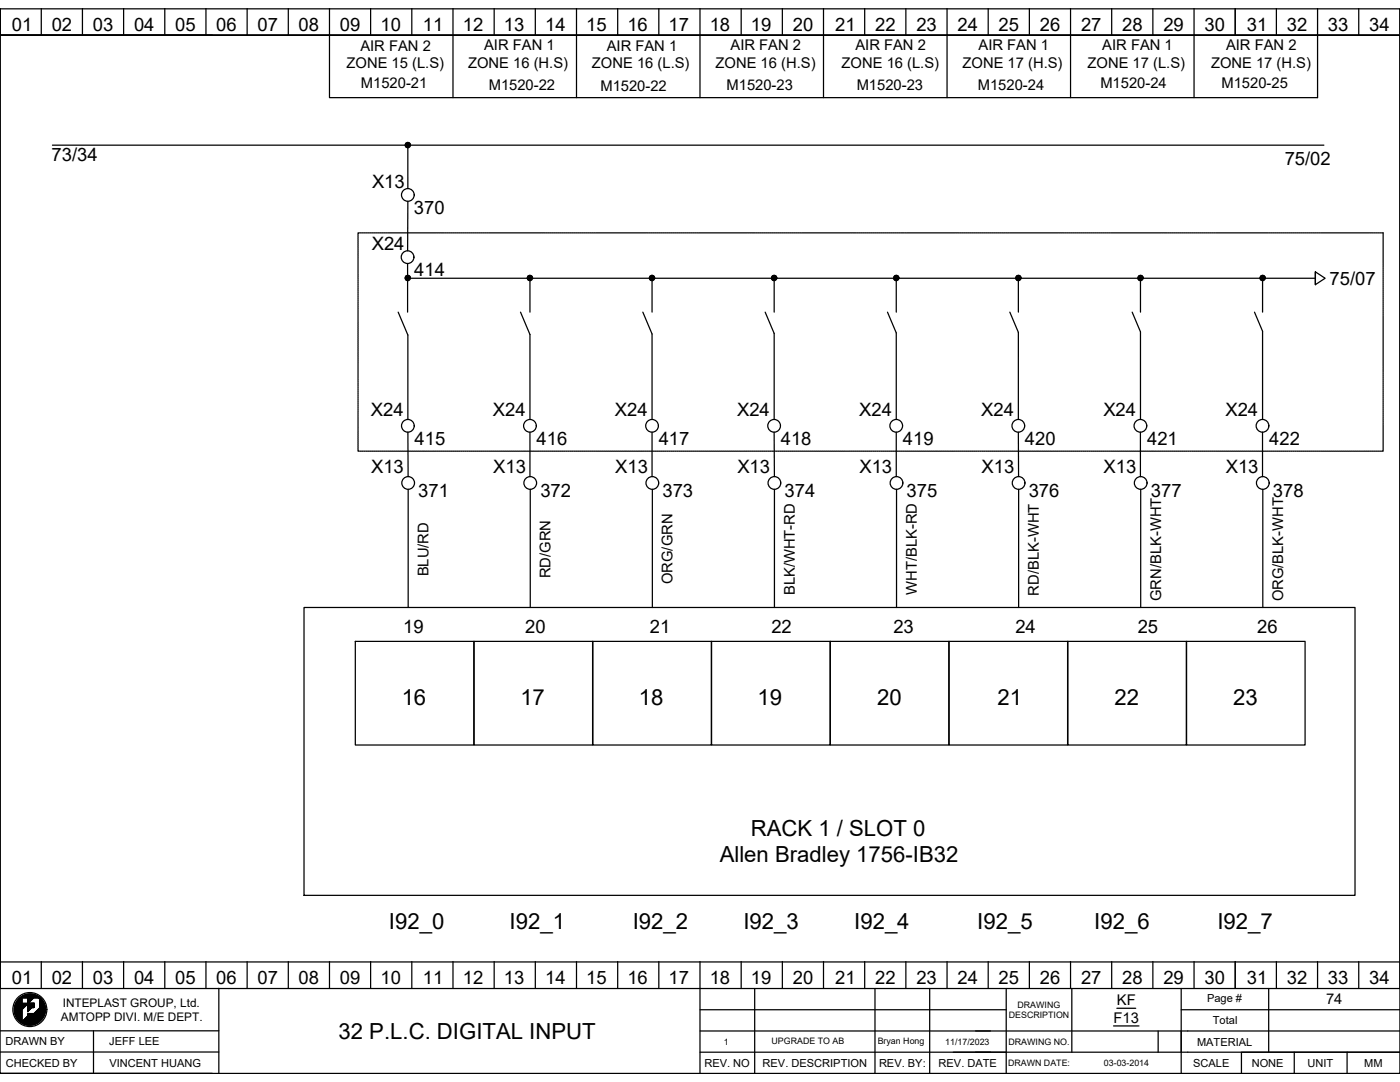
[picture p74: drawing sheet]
<svg xmlns="http://www.w3.org/2000/svg" width="279mm" height="216mm" viewBox="0 0 279 216" stroke-linecap="round" stroke-linejoin="round" font-family="sans-serif">
<defs><g id="words">
<g font-size="4.4">
<text x="80.2" y="140.7">16</text>
<text x="103.8" y="140.7">17</text>
<text x="127.5" y="140.7">18</text>
<text x="151.2" y="140.7">19</text>
<text x="175.1" y="140.7">20</text>
<text x="199" y="140.7">21</text>
<text x="222.4" y="140.7">22</text>
<text x="246.1" y="140.7">23</text>
<text x="149.8" y="166.8">RACK 1 / SLOT 0</text>
<text x="143.6" y="172.1">Allen Bradley 1756-IB32</text>
<text x="77.6" y="185.4">I92_0</text>
<text x="101.7" y="185.4">I92_1</text>
<text x="126.3" y="185.4">I92_2</text>
<text x="148.4" y="185.4">I92_3</text>
<text x="170.5" y="185.4">I92_4</text>
<text x="195" y="185.4">I92_5</text>
<text x="218.4" y="185.4">I92_6</text>
<text x="242.9" y="185.4">I92_7</text>
<text x="67.6" y="207.3">32 P.L.C. DIGITAL INPUT</text>
</g>
<g font-size="3.7">
<text x="2.3" y="6.2">01</text>
<text x="10.3" y="6.2">02</text>
<text x="18.5" y="6.2">03</text>
<text x="26.7" y="6.2">04</text>
<text x="34.9" y="6.2">05</text>
<text x="43.2" y="6.2">06</text>
<text x="51.4" y="6.2">07</text>
<text x="59.6" y="6.2">08</text>
<text x="67.8" y="6.2">09</text>
<text x="75.9" y="6.2">10</text>
<text x="84.4" y="6.2">11</text>
<text x="92.4" y="6.2">12</text>
<text x="100.6" y="6.2">13</text>
<text x="108.8" y="6.2">14</text>
<text x="117" y="6.2">15</text>
<text x="125.2" y="6.2">16</text>
<text x="133.4" y="6.2">17</text>
<text x="141.6" y="6.2">18</text>
<text x="149.9" y="6.2">19</text>
<text x="158.2" y="6.2">20</text>
<text x="166.7" y="6.2">21</text>
<text x="174.7" y="6.2">22</text>
<text x="182.9" y="6.2">23</text>
<text x="191.1" y="6.2">24</text>
<text x="199.3" y="6.2">25</text>
<text x="207.5" y="6.2">26</text>
<text x="215.7" y="6.2">27</text>
<text x="224" y="6.2">28</text>
<text x="232.2" y="6.2">29</text>
<text x="240.4" y="6.2">30</text>
<text x="248.8" y="6.2">31</text>
<text x="256.8" y="6.2">32</text>
<text x="265" y="6.2">33</text>
<text x="273.2" y="6.2">34</text>
<text x="10.3" y="32.2">73/34</text>
<text x="256.4" y="32.8">75/02</text>
<text x="74.2" y="37.5">X13</text>
<text x="82.6" y="42.7">370</text>
<text x="74.2" y="49.9">X24</text>
<text x="82.7" y="55.1">414</text>
<text x="265.3" y="56.9">75/07</text>
<text x="74" y="83.1">X24</text>
<text x="98.4" y="83.1">X24</text>
<text x="122.7" y="83.1">X24</text>
<text x="147.1" y="83.1">X24</text>
<text x="171.5" y="83.1">X24</text>
<text x="195.8" y="83.1">X24</text>
<text x="220.2" y="83.1">X24</text>
<text x="244.6" y="83.1">X24</text>
<text x="82.7" y="88.8">415</text>
<text x="107.1" y="88.8">416</text>
<text x="131.5" y="88.8">417</text>
<text x="155.8" y="88.8">418</text>
<text x="180.2" y="88.8">419</text>
<text x="204.6" y="88.8">420</text>
<text x="228.9" y="88.8">421</text>
<text x="253.3" y="88.8">422</text>
<text x="74.1" y="94.5">X13</text>
<text x="98.4" y="94.5">X13</text>
<text x="122.8" y="94.5">X13</text>
<text x="147.2" y="94.5">X13</text>
<text x="171.5" y="94.5">X13</text>
<text x="195.9" y="94.5">X13</text>
<text x="220.3" y="94.5">X13</text>
<text x="244.6" y="94.5">X13</text>
<text x="83.5" y="99.1">371</text>
<text x="107.8" y="99.1">372</text>
<text x="132.2" y="99.1">373</text>
<text x="156.6" y="99.1">374</text>
<text x="180.9" y="99.1">375</text>
<text x="205.3" y="99.1">376</text>
<text x="229.7" y="99.1">377</text>
<text x="254" y="99.1">378</text>
<text x="80.5" y="126.3">19</text>
<text x="104.8" y="126.3">20</text>
<text x="129.7" y="126.3">21</text>
<text x="154" y="126.3">22</text>
<text x="178.3" y="126.3">23</text>
<text x="202.6" y="126.3">24</text>
<text x="227" y="126.3">25</text>
<text x="250.9" y="126.4">26</text>
<text x="2.3" y="196.4">01</text>
<text x="10.3" y="196.4">02</text>
<text x="18.5" y="196.4">03</text>
<text x="26.7" y="196.4">04</text>
<text x="34.9" y="196.4">05</text>
<text x="43.2" y="196.4">06</text>
<text x="51.4" y="196.4">07</text>
<text x="59.6" y="196.4">08</text>
<text x="67.8" y="196.4">09</text>
<text x="75.9" y="196.4">10</text>
<text x="84.4" y="196.4">11</text>
<text x="92.4" y="196.4">12</text>
<text x="100.6" y="196.4">13</text>
<text x="108.8" y="196.4">14</text>
<text x="117" y="196.4">15</text>
<text x="125.2" y="196.4">16</text>
<text x="133.4" y="196.4">17</text>
<text x="141.6" y="196.4">18</text>
<text x="149.9" y="196.4">19</text>
<text x="158.2" y="196.4">20</text>
<text x="166.7" y="196.4">21</text>
<text x="174.7" y="196.4">22</text>
<text x="182.9" y="196.4">23</text>
<text x="191.1" y="196.4">24</text>
<text x="199.3" y="196.4">25</text>
<text x="207.5" y="196.4">26</text>
<text x="215.7" y="196.4">27</text>
<text x="224" y="196.4">28</text>
<text x="232.2" y="196.4">29</text>
<text x="240.4" y="196.4">30</text>
<text x="248.8" y="196.4">31</text>
<text x="256.8" y="196.4">32</text>
<text x="265" y="196.4">33</text>
<text x="273.2" y="196.4">34</text>
</g>
<g font-size="2.9">
<text x="71.9" y="10.1">AIR FAN 2</text>
<text x="96.6" y="10">AIR FAN 1</text>
<text x="121.1" y="10.1">AIR FAN 1</text>
<text x="145.8" y="10.1">AIR FAN 2</text>
<text x="170.7" y="9.9">AIR FAN 2</text>
<text x="195.3" y="10">AIR FAN 1</text>
<text x="220" y="10">AIR FAN 1</text>
<text x="244.7" y="10">AIR FAN 2</text>
<text x="69.2" y="13.6">ZONE 15 (L.S)</text>
<text x="72" y="17.6">M1520-21</text>
<text x="93.4" y="13.6">ZONE 16 (H.S)</text>
<text x="118.1" y="13.6">ZONE 16 (L.S)</text>
<text x="142.8" y="13.6">ZONE 16 (H.S)</text>
<text x="168" y="13.5">ZONE 16 (L.S)</text>
<text x="171" y="18">M1520-23</text>
<text x="192.1" y="13.5">ZONE 17 (H.S)</text>
<text x="217" y="13.5">ZONE 17 (L.S)</text>
<text x="219.6" y="17.5">M1520-24</text>
<text x="241.7" y="13.5">ZONE 17 (H.S)</text>
<text x="243.8" y="17.6">M1520-25</text>
<text x="97.5" y="18">M1520-22</text>
<text x="119.8" y="18.1">M1520-22</text>
<text x="145" y="18">M1520-23</text>
<text x="195.1" y="18">M1520-24</text>
<text x="85.5" y="115" transform="rotate(-90 85.5 115)">BLU/RD</text>
<text x="109.9" y="115.4" transform="rotate(-90 109.9 115.4)">RD/GRN</text>
<text x="134.2" y="116.6" transform="rotate(-90 134.2 116.6)">ORG/GRN</text>
<text x="158.6" y="118.8" transform="rotate(-90 158.6 118.8)">BLK/WHT-RD</text>
<text x="183" y="118.7" transform="rotate(-90 183 118.7)">WHT/BLK-RD</text>
<text x="207.3" y="118.8" transform="rotate(-90 207.3 118.8)">RD/BLK-WHT</text>
<text x="231.7" y="119.9" transform="rotate(-90 231.7 119.9)">GRN/BLK-WHT</text>
<text x="256.1" y="120" transform="rotate(-90 256.1 120)">ORG/BLK-WHT</text>
<text x="222.9" y="200.6">KF</text>
<text x="264.7" y="200.4">74</text>
<text x="222.2" y="204.1">F13</text>
</g>
<g font-size="2.4">
<text x="12.2" y="203.7">AMTOPP DIVI. M/E DEPT.</text>
<text x="12.5" y="200.9">INTEPLAST GROUP, Ltd.</text>
</g>
<g font-size="2.2">
<text x="240.9" y="199.9">Page #</text>
<text x="1.1" y="208.6">DRAWN BY</text>
<text x="21.8" y="208.6">JEFF LEE</text>
<text x="238.9" y="208.6">MATERIAL</text>
<text x="242.1" y="204.4">Total</text>
<text x="1.1" y="212.8">CHECKED BY</text>
<text x="21.8" y="212.8">VINCENT HUANG</text>
<text x="140.6" y="212.9">REV. NO</text>
<text x="152.2" y="212.9">REV. DESCRIPTION</text>
<text x="175.4" y="212.9">REV. BY:</text>
<text x="187.3" y="212.9">REV. DATE</text>
<text x="238.1" y="212.9">SCALE</text>
<text x="249.8" y="212.9">NONE</text>
<text x="260.9" y="212.8">UNIT</text>
<text x="272.3" y="212.9">MM</text>
</g>
<g font-size="1.8">
<text x="201.3" y="203.2">DESCRIPTION</text>
<text x="203.1" y="201.1">DRAWING</text>
<text x="144.4" y="208.4">1</text>
<text x="154" y="208.4">UPGRADE TO AB</text>
<text x="175.2" y="208.3">Bryan Hong</text>
<text x="188.6" y="208.4">11/17/2023</text>
<text x="201.3" y="208.5">DRAWING NO.</text>
<text x="201.2" y="212.7">DRAWN DATE:</text>
<text x="220.3" y="212.7">03-03-2014</text>
</g>
</g></defs>
<g fill="none" stroke="#000" stroke-width=".25">
<path d="M0 1.8h279.4v212.4h-279.4zM0 7v-5.2v190.1v-4.2M8.2 1.7v5.3M16.5 1.7v5.3M24.7 1.7v5.3M32.9 1.7v5.3M41.1 1.7v5.3M42.4 7h-42.4h279.4M49.3 1.7v5.3M57.5 1.7v5.3M65.8 1.7v17.8h197.1v-17.8M74 1.7v5.3"/>
<path d="M82.2 1.7v5.3M90.4 1.7v17.8M98.6 1.7v5.3M106.8 1.7v5.3M115.1 1.7v17.8M123.3 1.7v5.3M131.5 1.7v5.3M139.7 1.7v17.8M147.9 1.7v5.3M156.1 1.7v5.3M164.3 1.7v17.8M172.6 1.7v5.3"/>
<path d="M180.8 1.7v5.3M189 1.7v17.8M197.2 1.7v5.3M205.4 1.7v5.3M213.7 1.7v17.8M221.9 1.7v5.3M230.1 1.7v5.3M238.3 1.7v17.8M246.5 1.7v5.3M254.7 1.7v5.3M271.2 1.7v5.3M279.4 1.8v195.4h-279.4v-5.3h279.4"/>
<path d="M10.5 29h253.7M81.1 28.5l-.1 .1M81.4 28.4l-.5 .5M81.4 29v8.6M81.5 28.4l-.6 .7M81.7 28.5l-.8 .7M81.8 28.6l-.8 .7M81.8 28.7l-.7 .7M81.9 28.8l-.6 .7M81.9 29l-.5 .5M71.5 46.8v.2M71.5 47.2v.2"/>
<path d="M71.5 47.6v.2M71.5 48v.2M71.5 48.3v.3M71.5 48.7v.3M71.5 49.1v.3M71.5 49.5v.3M71.5 49.9v.3M71.5 50.3v.3M71.5 50.7v.3M71.5 51.1v.3M71.5 51.5v.3M71.5 51.9v.3"/>
<path d="M71.5 52.3v.3M71.5 52.7v.3M71.5 53.1v.3M71.5 53.5v.2M71.5 53.9v.2M71.5 54.3v.2M71.5 54.7v.2M71.5 55.1v.2M71.5 55.5v.2M71.5 55.9v.2M71.5 56.3v.2M71.5 56.6v.3"/>
<path d="M71.5 57v.3M71.5 57.4v.3M71.5 57.8v.3M71.5 58.2v.3M71.5 58.6v.3M71.5 59v.3M71.5 59.4v.3M71.5 59.8v.3M71.7 46.5h-.2v.1M71.8 46.5h.3M72.2 46.5h.3M72.6 46.5h.3"/>
<path d="M73 46.5h.3M73.4 46.5h.3M73.8 46.5h.3M74.2 46.5h.3M74.6 46.5h.3M75 46.5h.2M75.4 46.5h.2M75.8 46.5h.2M76.2 46.5h.2M76.6 46.5h.2M77 46.5h.2M77.4 46.5h.2"/>
<path d="M77.7 46.5h.3M78.1 46.5h.3M78.5 46.5h.3M78.9 46.5h.3M79.3 46.5h.3M79.7 46.5h.3M80.1 46.5h.3M80.5 46.5h.3M80.9 46.5h.3M81.1 55l-.1 .2M81.3 46.5h.3M81.3 52.6v9.7"/>
<path d="M81.4 54.9l-.5 .6M81.4 55.5h181.1M81.4 40.2l-.1 9.8M81.5 55l-.6 .6M81.7 55l-.8 .7M81.7 46.5h.3M81.8 55.1l-.8 .7M81.8 55.2l-.7 .7M81.9 55.3l-.6 .7M81.9 55.5l-.5 .5M82.1 46.5h.3M82.5 46.5h.3"/>
<path d="M82.9 46.5h.2M83.3 46.5h.2M83.7 46.5h.2M84.1 46.5h.2M84.5 46.5h.2M84.9 46.5h.2M85.3 46.5h.2M85.7 46.5h.2M86 46.5h.3M86.4 46.5h.3M86.8 46.5h.3M87.2 46.5h.3"/>
<path d="M87.6 46.5h.3M88 46.5h.3M88.4 46.5h.3M88.8 46.5h.3M89.2 46.5h.3M89.6 46.5h.3M90 46.5h.3M90.4 46.5h.3M90.8 46.5h.3M91.2 46.5h.3M91.6 46.5h.2M92 46.5h.2"/>
<path d="M92.4 46.5h.2M92.8 46.5h.2M93.2 46.5h.2M93.6 46.5h.2M94 46.5h.2M94.4 46.5h.2M94.7 46.5h.3M95.1 46.5h.3M95.5 46.5h.3M95.9 46.5h.3M96.3 46.5h.3M96.7 46.5h.3"/>
<path d="M97.1 46.5h.3M97.5 46.5h.3M97.9 46.5h.3M98.3 46.5h.3M98.7 46.5h.3M99.1 46.5h.3M99.5 46.5h.3M99.9 46.5h.3M100.3 46.5h.2M100.7 46.5h.2M101.1 46.5h.2M101.5 46.5h.2"/>
<path d="M101.9 46.5h.2M102.3 46.5h.2M102.7 46.5h.2M103 46.5h.3M103.4 46.5h.3M103.8 46.5h.3M104.2 46.5h.3M104.6 46.5h.3M105 46.5h.3M105.4 46.5h.3M105.4 55l-.1 .2M105.7 54.9l-.5 .6"/>
<path d="M105.8 55.5v6.8M105.8 46.5h.3M105.9 55l-.7 .6M106 55l-.7 .7M106.1 55.1l-.7 .7M106.2 46.5h.3M106.2 55.2l-.7 .7M106.3 55.3l-.7 .7M106.3 55.5l-.5 .5M106.6 46.5h.3M107 46.5h.3M107.4 46.5h.3"/>
<path d="M107.8 46.5h.3M108.2 46.5h.3M108.6 46.5h.2M109 46.5h.2M109.4 46.5h.2M109.8 46.5h.2M110.2 46.5h.2M110.6 46.5h.2M111 46.5h.2M111.3 46.5h.3M111.7 46.5h.3M112.1 46.5h.3"/>
<path d="M112.5 46.5h.3M112.9 46.5h.3M113.3 46.5h.3M113.7 46.5h.3M114.1 46.5h.3M114.5 46.5h.3M114.9 46.5h.3M115.3 46.5h.3M115.7 46.5h.3M116.1 46.5h.3M116.5 46.5h.3M116.9 46.5h.2"/>
<path d="M117.3 46.5h.2M117.7 46.5h.2M118.1 46.5h.2M118.5 46.5h.2M118.9 46.5h.2M119.3 46.5h.2M119.6 46.5h.3M120 46.5h.3M120.4 46.5h.3M120.8 46.5h.3M121.2 46.5h.3M121.6 46.5h.3"/>
<path d="M122 46.5h.3M122.4 46.5h.3M122.8 46.5h.3M123.2 46.5h.3M123.6 46.5h.3M124 46.5h.3M124.4 46.5h.3M124.8 46.5h.3M125.2 46.5h.2M125.6 46.5h.2M126 46.5h.2M126.4 46.5h.2"/>
<path d="M126.8 46.5h.2M127.2 46.5h.2M127.6 46.5h.2M128 46.5h.2M128.3 46.5h.3M128.7 46.5h.3M129.1 46.5h.3M129.5 46.5h.3M129.8 55l-.1 .2M129.9 46.5h.3M130.1 54.9l-.5 .6M130.1 55.5v6.8"/>
<path d="M130.3 55l-.7 .6M130.3 46.5h.3M130.4 55l-.7 .7M130.5 55.1l-.7 .7M130.6 55.2l-.7 .7M130.6 55.3l-.6 .7M130.7 55.5l-.5 .5M130.7 46.5h.3M131.1 46.5h.3M131.5 46.5h.3M131.9 46.5h.3M132.3 46.5h.3"/>
<path d="M132.7 46.5h.3M133.1 46.5h.3M133.5 46.5h.3M133.9 46.5h.2M134.3 46.5h.2M134.7 46.5h.2M135.1 46.5h.2M135.5 46.5h.2M135.9 46.5h.2M136.3 46.5h.2M136.7 46.5h.2M137 46.5h.3"/>
<path d="M137.4 46.5h.3M137.8 46.5h.3M138.2 46.5h.3M138.6 46.5h.3M139 46.5h.3M139.4 46.5h.3M139.8 46.5h.3M140.2 46.5h.3M140.6 46.5h.3M141 46.5h.3M141.4 46.5h.3M141.8 46.5h.3"/>
<path d="M142.2 46.5h.2M142.6 46.5h.2M143 46.5h.2M143.4 46.5h.2M143.8 46.5h.2M144.2 46.5h.2M144.6 46.5h.2M145 46.5h.2M145.3 46.5h.3M145.7 46.5h.3M146.1 46.5h.3M146.5 46.5h.3"/>
<path d="M146.9 46.5h.3M147.3 46.5h.3M147.7 46.5h.3M148.1 46.5h.3M148.5 46.5h.3M148.9 46.5h.3M149.3 46.5h.3M149.7 46.5h.3M150.1 46.5h.3M150.5 46.5h.2M150.9 46.5h.2M151.3 46.5h.2"/>
<path d="M151.7 46.5h.2M152.1 46.5h.2M152.5 46.5h.2M152.9 46.5h.2M153.3 46.5h.2M153.6 46.5h.3M154 46.5h.3M154.2 55l-.1 .2M154.4 46.5h.3M154.5 54.9l-.5 .6M154.5 55.5v6.8M154.6 55l-.6 .6"/>
<path d="M154.8 55l-.7 .7M154.8 46.5h.3M154.9 55.1l-.8 .7M155 55.2l-.8 .7M155 55.3l-.6 .7M155 55.5l-.5 .5M155.2 46.5h.3M155.6 46.5h.3M156 46.5h.3M156.4 46.5h.3M156.8 46.5h.3M157.2 46.5h.3"/>
<path d="M157.6 46.5h.3M158 46.5h.3M158.4 46.5h.3M158.8 46.5h.3M159.2 46.5h.2M159.6 46.5h.2M160 46.5h.2M160.4 46.5h.2M160.8 46.5h.2M161.2 46.5h.2M161.6 46.5h.2M162 46.5h.2"/>
<path d="M162.3 46.5h.3M162.7 46.5h.3M163.1 46.5h.3M163.5 46.5h.3M163.9 46.5h.3M164.3 46.5h.3M164.7 46.5h.3M165.1 46.5h.3M165.5 46.5h.3M165.9 46.5h.3M166.3 46.5h.3M166.7 46.5h.3"/>
<path d="M167.1 46.5h.3M167.5 46.5h.3M167.9 46.5h.2M168.3 46.5h.2M168.7 46.5h.2M169.1 46.5h.2M169.5 46.5h.2M169.9 46.5h.2M170.3 46.5h.2M170.6 46.5h.3M171 46.5h.3M171.4 46.5h.3"/>
<path d="M171.8 46.5h.3M172.2 46.5h.3M172.6 46.5h.3M173 46.5h.3M173.4 46.5h.3M173.8 46.5h.3M174.2 46.5h.3M174.6 46.5h.3M175 46.5h.3M175.4 46.5h.3M175.8 46.5h.2M176.2 46.5h.2"/>
<path d="M176.6 46.5h.2M177 46.5h.2M177.4 46.5h.2M177.8 46.5h.2M178.2 46.5h.2M178.6 46.5h.2M178.6 55l-.2 .2M178.8 54.9l-.5 .6M178.9 55.5v6.8M178.9 46.5h.3M179 55l-.6 .6M179.1 55l-.7 .7"/>
<path d="M179.2 55.1l-.7 .7M179.3 55.2l-.7 .7M179.3 46.5h.3M179.4 55.3l-.7 .7M179.4 55.5l-.5 .5M179.7 46.5h.3M180.1 46.5h.3M180.5 46.5h.3M180.9 46.5h.3M181.3 46.5h.3M181.7 46.5h.3M182.1 46.5h.3"/>
<path d="M182.5 46.5h.3M182.9 46.5h.3M183.3 46.5h.3M183.7 46.5h.3M184.1 46.5h.3M184.5 46.5h.2M184.9 46.5h.2M185.3 46.5h.2M185.7 46.5h.2M186.1 46.5h.2M186.5 46.5h.2M186.9 46.5h.2"/>
<path d="M187.3 46.5h.2M187.6 46.5h.3M188 46.5h.3M188.4 46.5h.3M188.8 46.5h.3M189.2 46.5h.3M189.6 46.5h.3M190 46.5h.3M190.4 46.5h.3M190.8 46.5h.3M191.2 46.5h.3M191.6 46.5h.3"/>
<path d="M192 46.5h.3M192.4 46.5h.3M192.8 46.5h.3M193.2 46.5h.2M193.6 46.5h.2M194 46.5h.2M194.4 46.5h.2M194.8 46.5h.2M195.2 46.5h.2M195.6 46.5h.2M196 46.5h.2M196.3 46.5h.3"/>
<path d="M196.7 46.5h.3M197.1 46.5h.3M197.5 46.5h.3M197.9 46.5h.3M198.3 46.5h.3M198.7 46.5h.3M199.1 46.5h.3M199.5 46.5h.3M199.9 46.5h.3M200.3 46.5h.3M200.7 46.5h.3M201.1 46.5h.3"/>
<path d="M201.5 46.5h.2M201.9 46.5h.2M202.3 46.5h.2M202.7 46.5h.2M202.9 55l-.1 .2M203.1 46.5h.2M203.2 54.9l-.5 .6M203.2 55.5v6.8M203.4 55l-.7 .6M203.5 46.5h.2M203.5 55l-.7 .7M203.6 55.1l-.7 .7"/>
<path d="M203.7 55.2l-.7 .7M203.8 55.3l-.7 .7M203.8 55.5l-.5 .5M203.9 46.5h.2M204.3 46.5h.2M204.6 46.5h.3M205 46.5h.3M205.4 46.5h.3M205.8 46.5h.3M206.2 46.5h.3M206.6 46.5h.3M207 46.5h.3"/>
<path d="M207.4 46.5h.3M207.8 46.5h.3M208.2 46.5h.3M208.6 46.5h.3M209 46.5h.3M209.4 46.5h.3M209.8 46.5h.2M210.2 46.5h.2M210.6 46.5h.2M211 46.5h.2M211.4 46.5h.2M211.8 46.5h.2"/>
<path d="M212.2 46.5h.2M212.6 46.5h.2M212.9 46.5h.3M213.3 46.5h.3M213.7 46.5h.3M214.1 46.5h.3M214.5 46.5h.3M214.9 46.5h.3M215.3 46.5h.3M215.7 46.5h.3M216.1 46.5h.3M216.5 46.5h.3"/>
<path d="M216.9 46.5h.3M217.3 46.5h.3M217.7 46.5h.3M218.1 46.5h.3M218.5 46.5h.2M218.9 46.5h.2M219.3 46.5h.2M219.7 46.5h.2M220.1 46.5h.2M220.5 46.5h.2M220.9 46.5h.2M221.2 46.5h.3"/>
<path d="M221.6 46.5h.3M222 46.5h.3M222.4 46.5h.3M222.8 46.5h.3M223.2 46.5h.3M223.6 46.5h.3M224 46.5h.3M224.4 46.5h.3M224.8 46.5h.3M225.2 46.5h.3M225.6 46.5h.3M226 46.5h.3"/>
<path d="M226.4 46.5h.3M226.8 46.5h.2M227.2 46.5h.2M227.3 55l-.1 .2M227.6 46.5h.2M227.6 54.9l-.5 .6M227.6 55.5v6.8M227.8 55l-.7 .6M227.9 55l-.7 .7M228 46.5h.2M228 55.1l-.7 .7M228.1 55.2l-.7 .7"/>
<path d="M228.1 55.3l-.6 .7M228.1 55.5l-.4 .5M228.4 46.5h.2M228.8 46.5h.2M229.2 46.5h.2M229.6 46.5h.2M229.9 46.5h.3M230.3 46.5h.3M230.7 46.5h.3M231.1 46.5h.3M231.5 46.5h.3M231.9 46.5h.3"/>
<path d="M232.3 46.5h.3M232.7 46.5h.3M233.1 46.5h.3M233.5 46.5h.3M233.9 46.5h.3M234.3 46.5h.3M234.7 46.5h.3M235.1 46.5h.2M235.5 46.5h.2M235.9 46.5h.2M236.3 46.5h.2M236.7 46.5h.2"/>
<path d="M237.1 46.5h.2M237.5 46.5h.2M237.9 46.5h.2M238.2 46.5h.3M238.6 46.5h.3M239 46.5h.3M239.4 46.5h.3M239.8 46.5h.3M240.2 46.5h.3M240.6 46.5h.3M241 46.5h.3M241.4 46.5h.3"/>
<path d="M241.8 46.5h.3M242.2 46.5h.3M242.6 46.5h.3M243 46.5h.3M243.4 46.5h.2M243.8 46.5h.2M244.2 46.5h.2M244.6 46.5h.2M245 46.5h.2M245.4 46.5h.2M245.8 46.5h.2M246.2 46.5h.2"/>
<path d="M246.5 46.5h.3M246.9 46.5h.3M247.3 46.5h.3M247.7 46.5h.3M248.1 46.5h.3M248.5 46.5h.3M248.9 46.5h.3M249.3 46.5h.3M249.7 46.5h.3M250.1 46.5h.3M250.5 46.5h.3M250.9 46.5h.3"/>
<path d="M251.3 46.5h.3M251.7 55l-.1 .2M251.7 46.5h.3M252 54.9l-.5 .6M252 55.5v6.8M252.1 46.5h.2M252.1 55l-.6 .6M252.3 55l-.8 .7M252.4 55.1l-.8 .7M252.4 55.2l-.7 .7M252.5 46.5h.2M252.5 55.3l-.6 .7"/>
<path d="M252.5 55.5l-.5 .5M252.9 46.5h.2M253.3 46.5h.2M253.7 46.5h.2M254.1 46.5h.2M254.5 46.5h.2M254.9 46.5h.2M255.2 46.5h.3M255.6 46.5h.3M256 46.5h.3M256.4 46.5h.3M256.8 46.5h.3"/>
<path d="M257.2 46.5h.3M257.6 46.5h.3M258 46.5h.3M258.4 46.5h.3M258.8 46.5h.3M259.2 46.5h.3M259.6 46.5h.3M260 46.5h.3M260.4 46.5h.3M260.8 46.5h.2M261.2 46.5h.2M261.6 46.5h.2"/>
<path d="M262 46.5h.2M262.4 46.5h.2M262.5 54.2v2.6l2-1.3-2-1.2v2.5M262.8 46.5h.2M263.2 46.5h.2M263.6 46.5h.2M263.9 46.5h.3M264.3 46.5h.3M264.7 46.5h.3M265.1 46.5h.3M265.5 46.5h.3M265.9 46.5h.3"/>
<path d="M266.3 46.5h.3M266.7 46.5h.3M267.1 46.5h.3M267.5 46.5h.3M267.9 46.5h.3M268.3 46.5h.3M268.7 46.5h.3M269.1 46.5h.2M269.5 46.5h.2M269.9 46.5h.2M270.3 46.5h.2M270.7 46.5h.2"/>
<path d="M271.1 46.5h.2M271.5 46.5h.2M271.8 46.5h.3M272.2 46.5h.3M272.6 46.5h.3M273 46.5h.3M273.4 46.5h.3M273.8 46.5h.3M274.2 46.5h.3M274.6 46.5h.3M275 46.5h.3M275.4 46.5h.3"/>
<path d="M275.8 46.5h.2v.1M276 46.8v.2M276 47.2v.2M276 47.6v.2M276 48v.2M276 48.3v.3M276 48.7v.3M276 49.1v.3M276 49.5v.3M276 49.9v.3M276 50.3v.3M276 50.7v.3"/>
<path d="M276 51.1v.3M276 51.5v.3M276 51.9v.3M276 52.3v.3M276 52.7v.3M276 53.1v.3M276 53.5v.2M276 53.9v.2M276 54.3v.2M276 54.7v.2M276 55.1v.2M276 55.5v.2"/>
<path d="M276 55.9v.2M276 56.3v.2M276 56.6v.3M276 57v.3M276 57.4v.3M276 57.8v.3M276 58.2v.3M276 58.6v.3M276 59v.3M276 59.4v.3M276 59.8v.3M71.5 60.2v.3"/>
<path d="M71.5 60.6v.3M71.5 61v.3M71.5 61.4v.3M71.5 61.8v.3M71.5 62.2v.2M71.5 62.6v.2M71.5 63v.2M71.5 63.4v.2M71.5 63.8v.2M71.5 64.2v.2M71.5 64.6v.2M71.5 64.9v.3"/>
<path d="M71.5 65.3v.3M71.5 65.7v.3M71.5 66.1v.3M71.5 66.5v.3M71.5 66.9v.3M71.5 67.3v.3M71.5 67.7v.3M71.5 68.1v.3M71.5 68.5v.3M71.5 68.9v.3M71.5 69.3v.3M71.5 69.7v.3"/>
<path d="M71.5 70.1v.3M71.5 70.5v.2M71.5 70.9v.2M71.5 71.3v.2M71.5 71.7v.2M71.5 72.1v.2M71.5 72.5v.2M71.5 72.9v.2M71.5 73.3v.2M71.5 73.6v.3M71.5 74v.3M71.5 74.4v.3"/>
<path d="M71.5 74.8v.3M71.5 75.2v.3M71.5 75.6v.3M71.5 76v.3M71.5 76.4v.3M71.5 76.8v.3M71.5 77.2v.3M71.5 77.6v.3M71.5 78v.3M71.5 78.4v.3M71.5 78.8v.3M71.5 79.2v.2"/>
<path d="M71.5 79.6v.2M71.5 80v.2M79.5 62.3l1.9 4.6v16.8M103.9 62.3l1.9 4.4v17M128.3 62.3l1.8 4.3v17.1M152.7 62.3l1.8 4.2v17.2M177.1 62.3l1.8 4.1v17.3M201.5 62.3l1.7 4v17.4M225.9 62.3l1.7 3.9v17.5M250.4 62.3l1.6 3.8v17.6M276 60.2v.3M276 60.6v.3"/>
<path d="M276 61v.3M276 61.4v.3M276 61.8v.3M276 62.2v.2M276 62.6v.2M276 63v.2M276 63.4v.2M276 63.8v.2M276 64.2v.2M276 64.6v.2M276 64.9v.3M276 65.3v.3"/>
<path d="M276 65.7v.3M276 66.1v.3M276 66.5v.3M276 66.9v.3M276 67.3v.3M276 67.7v.3M276 68.1v.3M276 68.5v.3M276 68.9v.3M276 69.3v.3M276 69.7v.3M276 70.1v.3"/>
<path d="M276 70.5v.2M276 70.9v.2M276 71.3v.2M276 71.7v.2M276 72.1v.2M276 72.5v.2M276 72.9v.2M276 73.3v.2M276 73.6v.3M276 74v.3M276 74.4v.3M276 74.8v.3"/>
<path d="M276 75.2v.3M276 75.6v.3M276 76v.3M276 76.4v.3M276 76.8v.3M276 77.2v.3M276 77.6v.3M276 78v.3M276 78.4v.3M276 78.8v.3M276 79.2v.2M276 79.6v.2"/>
<path d="M276 80v.2M71.5 89.9v.1h.2M71.5 80.4v.2M71.5 80.8v.2M71.5 81.2v.2M71.5 81.6v.2M71.5 82v.2M71.5 82.3v.3M71.5 82.7v.3M71.5 83.1v.3M71.5 83.5v.3M71.5 83.9v.3"/>
<path d="M71.5 84.3v.3M71.5 84.7v.3M71.5 85.1v.3M71.5 85.5v.3M71.5 85.9v.3M71.5 86.3v.3M71.5 86.7v.3M71.5 87.1v.3M71.5 87.5v.2M71.5 87.9v.2M71.5 88.3v.2M71.5 88.7v.2"/>
<path d="M71.5 89.1v.2M71.5 89.5v.2M71.8 90h.3M72.2 90h.3M72.6 90h.3M73 90h.3M73.4 90h.3M73.8 90h.3M74.2 90h.3M74.6 90h.3M75 90h.2M75.4 90h.2"/>
<path d="M75.8 90h.2M76.2 90h.2M76.6 90h.2M77 90h.2M77.4 90h.2M77.7 90h.3M78.1 90h.3M78.5 90h.3M78.9 90h.3M79.3 90h.3M79.7 90h.3M80.1 90h.3"/>
<path d="M80.5 90h.3M80.9 90h.3M81.3 90h.3M81.4 86.2v8.9M81.5 97.6v23.6M81.7 90h.3M82.1 90h.3M82.5 90h.3M82.9 90h.2M83.3 90h.2M83.7 90h.2M84.1 90h.2"/>
<path d="M84.5 90h.2M84.9 90h.2M85.3 90h.2M85.7 90h.2M86 90h.3M86.4 90h.3M86.8 90h.3M87.2 90h.3M87.6 90h.3M88 90h.3M88.4 90h.3M88.8 90h.3"/>
<path d="M89.2 90h.3M89.6 90h.3M90 90h.3M90.4 90h.3M90.8 90h.3M91.2 90h.3M91.6 90h.2M92 90h.2M92.4 90h.2M92.8 90h.2M93.2 90h.2M93.6 90h.2"/>
<path d="M94 90h.2M94.4 90h.2M94.7 90h.3M95.1 90h.3M95.5 90h.3M95.9 90h.3M96.3 90h.3M96.7 90h.3M97.1 90h.3M97.5 90h.3M97.9 90h.3M98.3 90h.3"/>
<path d="M98.7 90h.3M99.1 90h.3M99.5 90h.3M99.9 90h.3M100.3 90h.2M100.7 90h.2M101.1 90h.2M101.5 90h.2M101.9 90h.2M102.3 90h.2M102.7 90h.2M103 90h.3"/>
<path d="M103.4 90h.3M103.8 90h.3M104.2 90h.3M104.6 90h.3M105 90h.3M105.4 90h.3M105.8 86.2v8.9M105.8 90h.3M105.8 97.6v23.6M106.2 90h.3M106.6 90h.3M107 90h.3"/>
<path d="M107.4 90h.3M107.8 90h.3M108.2 90h.3M108.6 90h.2M109 90h.2M109.4 90h.2M109.8 90h.2M110.2 90h.2M110.6 90h.2M111 90h.2M111.3 90h.3M111.7 90h.3"/>
<path d="M112.1 90h.3M112.5 90h.3M112.9 90h.3M113.3 90h.3M113.7 90h.3M114.1 90h.3M114.5 90h.3M114.9 90h.3M115.3 90h.3M115.7 90h.3M116.1 90h.3M116.5 90h.3"/>
<path d="M116.9 90h.2M117.3 90h.2M117.7 90h.2M118.1 90h.2M118.5 90h.2M118.9 90h.2M119.3 90h.2M119.6 90h.3M120 90h.3M120.4 90h.3M120.8 90h.3M121.2 90h.3"/>
<path d="M121.6 90h.3M122 90h.3M122.4 90h.3M122.8 90h.3M123.2 90h.3M123.6 90h.3M124 90h.3M124.4 90h.3M124.8 90h.3M125.2 90h.2M125.6 90h.2M126 90h.2"/>
<path d="M126.4 90h.2M126.8 90h.2M127.2 90h.2M127.6 90h.2M128 90h.2M128.3 90h.3M128.7 90h.3M129.1 90h.3M129.5 90h.3M129.9 90h.3M130.1 86.2v8.9M130.2 97.6v23.6"/>
<path d="M130.3 90h.3M130.7 90h.3M131.1 90h.3M131.5 90h.3M131.9 90h.3M132.3 90h.3M132.7 90h.3M133.1 90h.3M133.5 90h.3M133.9 90h.2M134.3 90h.2M134.7 90h.2"/>
<path d="M135.1 90h.2M135.5 90h.2M135.9 90h.2M136.3 90h.2M136.7 90h.2M137 90h.3M137.4 90h.3M137.8 90h.3M138.2 90h.3M138.6 90h.3M139 90h.3M139.4 90h.3"/>
<path d="M139.8 90h.3M140.2 90h.3M140.6 90h.3M141 90h.3M141.4 90h.3M141.8 90h.3M142.2 90h.2M142.6 90h.2M143 90h.2M143.4 90h.2M143.8 90h.2M144.2 90h.2"/>
<path d="M144.6 90h.2M145 90h.2M145.3 90h.3M145.7 90h.3M146.1 90h.3M146.5 90h.3M146.9 90h.3M147.3 90h.3M147.7 90h.3M148.1 90h.3M148.5 90h.3M148.9 90h.3"/>
<path d="M149.3 90h.3M149.7 90h.3M150.1 90h.3M150.5 90h.2M150.9 90h.2M151.3 90h.2M151.7 90h.2M152.1 90h.2M152.5 90h.2M152.9 90h.2M153.3 90h.2M153.6 90h.3"/>
<path d="M154 90h.3M154.4 90h.3M154.5 86.2v8.9M154.6 97.6v23.6M154.8 90h.3M155.2 90h.3M155.6 90h.3M156 90h.3M156.4 90h.3M156.8 90h.3M157.2 90h.3M157.6 90h.3"/>
<path d="M158 90h.3M158.4 90h.3M158.8 90h.3M159.2 90h.2M159.6 90h.2M160 90h.2M160.4 90h.2M160.8 90h.2M161.2 90h.2M161.6 90h.2M162 90h.2M162.3 90h.3"/>
<path d="M162.7 90h.3M163.1 90h.3M163.5 90h.3M163.9 90h.3M164.3 90h.3M164.7 90h.3M165.1 90h.3M165.5 90h.3M165.9 90h.3M166.3 90h.3M166.7 90h.3M167.1 90h.3"/>
<path d="M167.5 90h.3M167.9 90h.2M168.3 90h.2M168.7 90h.2M169.1 90h.2M169.5 90h.2M169.9 90h.2M170.3 90h.2M170.6 90h.3M171 90h.3M171.4 90h.3M171.8 90h.3"/>
<path d="M172.2 90h.3M172.6 90h.3M173 90h.3M173.4 90h.3M173.8 90h.3M174.2 90h.3M174.6 90h.3M175 90h.3M175.4 90h.3M175.8 90h.2M176.2 90h.2M176.6 90h.2"/>
<path d="M177 90h.2M177.4 90h.2M177.8 90h.2M178.2 90h.2M178.6 90h.2M178.9 86.2v8.9M178.9 97.6v23.6M178.9 90h.3M179.3 90h.3M179.7 90h.3M180.1 90h.3M180.5 90h.3"/>
<path d="M180.9 90h.3M181.3 90h.3M181.7 90h.3M182.1 90h.3M182.5 90h.3M182.9 90h.3M183.3 90h.3M183.7 90h.3M184.1 90h.3M184.5 90h.2M184.9 90h.2M185.3 90h.2"/>
<path d="M185.7 90h.2M186.1 90h.2M186.5 90h.2M186.9 90h.2M187.3 90h.2M187.6 90h.3M188 90h.3M188.4 90h.3M188.8 90h.3M189.2 90h.3M189.6 90h.3M190 90h.3"/>
<path d="M190.4 90h.3M190.8 90h.3M191.2 90h.3M191.6 90h.3M192 90h.3M192.4 90h.3M192.8 90h.3M193.2 90h.2M193.6 90h.2M194 90h.2M194.4 90h.2M194.8 90h.2"/>
<path d="M195.2 90h.2M195.6 90h.2M196 90h.2M196.3 90h.3M196.7 90h.3M197.1 90h.3M197.5 90h.3M197.9 90h.3M198.3 90h.3M198.7 90h.3M199.1 90h.3M199.5 90h.3"/>
<path d="M199.9 90h.3M200.3 90h.3M200.7 90h.3M201.1 90h.3M201.5 90h.2M201.9 90h.2M202.3 90h.2M202.7 90h.2M203.1 90h.2M203.2 86.2l.1 8.9M203.3 97.6v23.6M203.5 90h.2"/>
<path d="M203.9 90h.2M204.3 90h.2M204.6 90h.3M205 90h.3M205.4 90h.3M205.8 90h.3M206.2 90h.3M206.6 90h.3M207 90h.3M207.4 90h.3M207.8 90h.3M208.2 90h.3"/>
<path d="M208.6 90h.3M209 90h.3M209.4 90h.3M209.8 90h.2M210.2 90h.2M210.6 90h.2M211 90h.2M211.4 90h.2M211.8 90h.2M212.2 90h.2M212.6 90h.2M212.9 90h.3"/>
<path d="M213.3 90h.3M213.7 90h.3M214.1 90h.3M214.5 90h.3M214.9 90h.3M215.3 90h.3M215.7 90h.3M216.1 90h.3M216.5 90h.3M216.9 90h.3M217.3 90h.3M217.7 90h.3"/>
<path d="M218.1 90h.3M218.5 90h.2M218.9 90h.2M219.3 90h.2M219.7 90h.2M220.1 90h.2M220.5 90h.2M220.9 90h.2M221.2 90h.3M221.6 90h.3M222 90h.3M222.4 90h.3"/>
<path d="M222.8 90h.3M223.2 90h.3M223.6 90h.3M224 90h.3M224.4 90h.3M224.8 90h.3M225.2 90h.3M225.6 90h.3M226 90h.3M226.4 90h.3M226.8 90h.2M227.2 90h.2"/>
<path d="M227.6 90h.2M227.6 86.2v8.9M227.7 97.6v23.6M228 90h.2M228.4 90h.2M228.8 90h.2M229.2 90h.2M229.6 90h.2M229.9 90h.3M230.3 90h.3M230.7 90h.3M231.1 90h.3"/>
<path d="M231.5 90h.3M231.9 90h.3M232.3 90h.3M232.7 90h.3M233.1 90h.3M233.5 90h.3M233.9 90h.3M234.3 90h.3M234.7 90h.3M235.1 90h.2M235.5 90h.2M235.9 90h.2"/>
<path d="M236.3 90h.2M236.7 90h.2M237.1 90h.2M237.5 90h.2M237.9 90h.2M238.2 90h.3M238.6 90h.3M239 90h.3M239.4 90h.3M239.8 90h.3M240.2 90h.3M240.6 90h.3"/>
<path d="M241 90h.3M241.4 90h.3M241.8 90h.3M242.2 90h.3M242.6 90h.3M243 90h.3M243.4 90h.2M243.8 90h.2M244.2 90h.2M244.6 90h.2M245 90h.2M245.4 90h.2"/>
<path d="M245.8 90h.2M246.2 90h.2M246.5 90h.3M246.9 90h.3M247.3 90h.3M247.7 90h.3M248.1 90h.3M248.5 90h.3M248.9 90h.3M249.3 90h.3M249.7 90h.3M250.1 90h.3"/>
<path d="M250.5 90h.3M250.9 90h.3M251.3 90h.3M251.7 90h.3M252 86.2v8.9M252 97.6v23.6M252.1 90h.2M252.5 90h.2M252.9 90h.2M253.3 90h.2M253.7 90h.2M254.1 90h.2"/>
<path d="M254.5 90h.2M254.9 90h.2M255.2 90h.3M255.6 90h.3M256 90h.3M256.4 90h.3M256.8 90h.3M257.2 90h.3M257.6 90h.3M258 90h.3M258.4 90h.3M258.8 90h.3"/>
<path d="M259.2 90h.3M259.6 90h.3M260 90h.3M260.4 90h.3M260.8 90h.2M261.2 90h.2M261.6 90h.2M262 90h.2M262.4 90h.2M262.8 90h.2M263.2 90h.2M263.6 90h.2"/>
<path d="M263.9 90h.3M264.3 90h.3M264.7 90h.3M265.1 90h.3M265.5 90h.3M265.9 90h.3M266.3 90h.3M266.7 90h.3M267.1 90h.3M267.5 90h.3M267.9 90h.3M268.3 90h.3"/>
<path d="M268.7 90h.3M269.1 90h.2M269.5 90h.2M269.9 90h.2M270.3 90h.2M270.7 90h.2M271.1 90h.2M271.5 90h.2M271.8 90h.3M272.2 90h.3M272.6 90h.3M273 90h.3"/>
<path d="M273.4 90h.3M273.8 90h.3M274.2 90h.3M274.6 90h.3M275 90h.3M275.4 90h.3M276 89.9v.1h-.2M276 80.4v.2M276 80.8v.2M276 81.2v.2M276 81.6v.2M276 82v.2"/>
<path d="M276 82.3v.3M276 82.7v.3M276 83.1v.3M276 83.5v.3M276 83.9v.3M276 84.3v.3M276 84.7v.3M276 85.1v.3M276 85.5v.3M276 85.9v.3M276 86.3v.3M276 86.7v.3"/>
<path d="M276 87.1v.3M276 87.5v.2M276 87.9v.2M276 88.3v.2M276 88.7v.2M276 89.1v.2M276 89.5v.2M60.7 121.2h209.7v57.5h-209.7zM70.9 128h23.7v20.7h-23.7zM94.6 128h23.7v20.7h-23.7zM118.3 128h23.7v20.7h-23.7zM142 128h23.7v20.7h-23.7z"/>
<path d="M165.7 128h23.7v20.7h-23.7zM189.4 128h23.7v20.7h-23.7zM213.1 128h23.7v20.7h-23.7zM236.8 128h23.7v20.7h-23.7zM4 199.1l-.4 .4M4.2 198.9l-.8 .8M4.3 198.9h1.2v1.3h-1.2zM4.4 199.2l-1.4 1.4M4.4 199.2l-1.5 1.5M4.4 199.3l-1.5 1.5M4.4 199.4l-1.5 1.6M4.4 199.5l-1.5 1.5"/>
<path d="M4.4 199.6l-1.5 1.5M4.4 199.7l-1.5 1.5M4.4 199.7l-1.6 1.6M4.4 199.8l-1.6 1.5M4.4 199.9l-1.6 1.5M4.4 199.9l-1.6 1.6M4.4 200l-1.6 1.6M4.4 198.7l-1.1 1.2M4.6 198.7l-1.4 1.4M4.7 198.6l-1.6 1.6M4.8 198.6l-1.7 1.7M4.9 198.5l-1.9 1.9"/>
<path d="M5 198.5l-2 2M5.1 198.4l-.6 .7M5.2 198.4l-.7 .7M5.4 198.4l-.8 .7M5.5 198.4l-.8 .7M5.6 198.4l-.8 .7M5.6 198.4l-.7 .7M5.7 198.3l-.8 .8M5.8 198.3l-.8 .8M5.9 198.3l-.8 .8M6 198.3l-.8 .8M6.1 198.3l-.8 .8"/>
<path d="M6.2 198.3l-.8 .8M6.3 198.3l-.8 .8M6.3 198.4l-.7 .7M6.4 198.4l-.8 .8M6.5 198.4l-.9 .9M6.6 198.4l-1 1M6.7 198.4l-1.1 1.1M6.7 198.4l-1.1 1.2M6.8 198.4l-1.2 1.3M6.8 198.5l-1.2 1.2M6.9 198.5l-1.3 1.3M6.9 198.5l-1.3 1.4"/>
<path d="M7 198.5l-1.4 1.4M7 198.5l-1.4 1.5M7.1 198.5l-1.5 1.6M7.1 198.6l-1.5 1.5M7.1 199.1l.4-.4-.3 .4M7.2 198.6l-1.6 1.6M7.2 198.6l-4.1 4.1M7.3 198.6l-.5 .5M7.3 198.6l-.4 .5M7.4 198.7l-.5 .4M7.4 198.7l-.4 .4M7.5 198.7l-.4 .4"/>
<path d="M7.6 199.1l.2-.2-.2 .2M7.6 198.8l-.3 .3M7.6 198.8l-.2 .3M7.7 198.9l-.3 .2M7.7 198.9l-.2 .2M7.8 199l-.1 .1M7.9 199l-.2 .2 .2-.2M8 199.1l-.2 .1M8 199.1l-.2 .2M8.1 199.2l-.2 .1M8.1 199.2l-.2 .3M8.2 199.3l-.3 .2"/>
<path d="M8.2 199.3l-.3 .3M8.2 199.3l-.3 .4M8.2 191.9v5.3M8.3 199.4l-.4 .3M8.3 199.4l-.4 .4M8.3 199.4l-.4 .5M8.4 199.5l-.5 .4M8.4 199.5l-.5 .5M8.5 199.6l-.6 .6M8.5 199.7l-.6 .6M8.6 199.8l-.7 .8M8.7 199.9l-.8 .7"/>
<path d="M8.7 199.9l-.8 .8M8.7 200l-.8 .8M16.5 191.9v5.3M24.7 191.9v5.3M32.9 191.9v5.3M41.1 191.9v5.3M43.7 197.2v17M49.3 191.9v5.3M57.5 191.9v5.3M65.8 191.9v5.3M74 191.9v5.3M82.2 191.9v5.3"/>
<path d="M90.4 191.9v5.3M98.6 191.9v5.3M106.8 191.9v5.3M115.1 191.9v5.3M123.3 191.9v5.3M131.5 191.9v5.3M139.7 191.9v22.3M147.9 191.9v5.3M150.6 197.2v17M156.1 191.9v5.3M164.3 191.9v5.3M172.6 191.9v5.3"/>
<path d="M174.6 197.2v17M180.8 191.9v5.3M185.5 197.2v17M189 191.9v5.3M197.2 191.9v5.3M200.8 197.2v12.8M205.4 191.9v5.3M213.7 191.9v5.3M213.9 197.2v12.8M221.9 191.9v5.3M230.1 191.9v5.3M235.7 197.2v17"/>
<path d="M238.3 191.9v5.3M246.5 191.9v5.3M253.2 197.2v12.8M254.7 191.9v5.3M262.9 191.9v5.3M271.2 191.9v5.3M0 209.9h43.7M0 205.7h43.7M0 214.2h42.4M4.3 201.4l2.5-2.5h.9l.3 .2 .1 1.9-1.3 1.3h-1.3v.4l-1.2 1.3zM4.4 203l-.6 .7M4.4 201.5l-1.3 1.3"/>
<path d="M4.4 201.9l-1.1 1.1M4.4 202l-1.1 1.1M4.4 202.1l-1.1 1M4.4 202.5l-.9 .9M4.4 202.6l-.8 .8M4.4 202.7l-.8 .8M4.4 202.8l-.8 .7M4.4 202.8l-.7 .8M4.4 203l-.7 .6M4.4 203.1l-.6 .6M4.4 203.2l-.5 .6M4.4 200.1l-1.6 1.5"/>
<path d="M4.4 200.1l-1.5 1.6M4.4 200.2l-1.5 1.5M4.4 200.3l-1.5 1.5M4.4 201.6l-1.2 1.2M4.4 201.6l-1.2 1.3M4.4 201.7l-1.2 1.2M4.4 201.8l-1.2 1.2M4.4 202.1l-1 1.1M4.4 202.2l-1 1M4.4 202.3l-1 1M4.4 202.4l-.9 .9M4.4 202.9l-.7 .7"/>
<path d="M4.4 203.2l-.6 .5M4.4 203.3l-.5 .5M4.4 203.4l-.5 .4M4.4 203.4l-.4 .5M4.4 203.5l-.4 .4 .4-.3M4.4 203.6l-.3 .4M4.4 203.7l-.3 .3M4.4 203.8l-.2 .2M4.5 200.3l-1.6 1.6M4.6 200.3l-1.7 1.7M4.7 200.3l-1.8 1.7M4.7 200.3l-1.8 1.8"/>
<path d="M4.8 200.3l-1.9 1.9M4.9 200.3l-2 1.9M4.9 200.3l-1.9 2M5 200.3l-2 2M5.1 200.3l-2.1 2.1M5.2 200.3l-2.2 2.2M5.3 200.3l-2.3 2.2M5.4 200.3l-2.3 2.3M5.5 200.3l-2.4 2.4M5.6 200.2h-.1M5.6 202.2v.1M5.6 200.3h.1"/>
<path d="M5.7 202.2l-.1 .1M5.7 200.3l-.1 .1M5.7 202.2l-.1 .2M5.8 200.2l-.3 .2M5.8 200.3l-.2 .2M5.8 202.2l-.2 .3M5.8 200.2l-.3 .3M5.9 202.2l-.3 .3M5.9 200.2l-.4 .3M5.9 200.3l-.3 .3M6 202.2l-.4 .4M6 200.2l-.5 .4"/>
<path d="M6 200.3l-.4 .4M6 202.2l-1.8 1.8M6 200.3l-.4 .5M6 200.2l-.5 .5M6.1 202.2l-1.8 1.9M6.1 200.3l-.5 .5M6.1 200.2l-.6 .6M6.2 202.2l-1.9 1.9M6.2 200.3l-.6 .6M6.2 200.2l-.7 .6M6.2 200.3l-.6 .7M6.3 200.2l-.8 .7"/>
<path d="M6.3 202.2l-1.9 1.9M6.4 200.2l-.9 .8M6.4 202.2l-2 2M6.4 201h.4M6.4 200.3l-.8 .8M6.4 200.2l-.9 .9M6.4 202.2l-1.9 2M6.5 200.3l-.9 .9M6.5 200.2l-1 .9M6.5 202.2l-2 2M6.6 200.2l-1.1 1M6.6 202.2l-2 2 2-2"/>
<path d="M6.6 200.3l-1 1M6.7 200.2l-1.2 1.1M6.7 200.3l-1.1 1.1M6.7 202.2l-2 2.1M6.7 200.2l-1.2 1.2M6.7 200.6l-1.1 1.2M6.7 200.6l-1.1 1.1M6.7 201l-.1 .1M6.7 201v.1M6.8 200.2l-1.3 1.2M6.8 200.2h-1.3v1.7l1.3-1.3M6.8 200.2v.8"/>
<path d="M6.8 200.2l-1.3 1.3M6.8 200.3l-1.3 1.3M6.8 200.4l-1.3 1.3M6.8 200.5l-1.3 1.2M6.8 200.5l-1.3 1.3M6.8 200.7l-.4 .4M6.8 200.8l-.3 .3M6.8 200.8l-.2 .3M6.8 200.9l-.1 .1M6.8 201h.1M7.9 200.1l.5-.6-.5 .6M7.9 200.4l.7-.7-.7 .8"/>
<path d="M8.5 203.3l-.7 .7M8.6 203.1l-1 1M8.7 202.9l-1.3 1.3M8.7 200.1l-.8 .8M8.8 200.1l-.9 .9M8.8 202.8l-1.5 1.5M8.8 200.2l-.9 .8M8.8 200.2l-4.1 4.1M8.8 200.2l-4 4.1M8.8 202.7l-1.6 1.6M8.9 200.3l-4.1 4M8.9 200.3l-4 4.1"/>
<path d="M8.9 202.5l-1.8 1.9M8.9 200.4l-4 4M8.9 200.4l-3.9 4M8.9 202.4l-2 2M8.9 200.5l-3.9 3.9M8.9 202.3l-2.1 2.1M9 200.6l-3.9 3.8M9 200.7l-3.8 3.8M9 202.2l-2.3 2.3M9 200.8l-3.7 3.7M9 202.1l-2.4 2.4M9 200.9l-3.6 3.6"/>
<path d="M9 202l-2.5 2.5M9 200.9l-3.5 3.6M9 201l-3.5 3.5M9 201.9l-2.6 2.6M9 201.1l-3.4 3.4M9.1 201.8l-2.8 2.7M9.1 201.1l-3.5 3.4M9.1 201.7l-2.9 2.9M9.1 201.2l-3.4 3.4M9.1 201.3l-3.3 3.3M9.1 201.6l-3 3M9.1 201.4l-3.2 3.2"/>
<path d="M9.1 201.4l-3.1 3.2M9.1 201.5l-3.1 3.1M18.7 205.7v8.5M139.7 210h139.7h-10.6v4.2M139.7 201.5h61.1M139.7 205.7h139.7M190.3 210h10.5v4.2M222.2 204.7h5.1M222.9 201.2h3.8M231.1 205.7v4.3M235.7 201.5h43.7M258.3 210h-10.5v4.2"/>
<path d="M268.8 210h-10.5v4.2"/>
<circle cx="81.4" cy="28.9" r=".53"/>
<circle cx="81.4" cy="38.9" r="1.27"/>
<circle cx="81.3" cy="51.3" r="1.27"/>
<circle cx="81.4" cy="55.5" r=".53"/>
<circle cx="105.8" cy="55.5" r=".53"/>
<circle cx="130.1" cy="55.5" r=".53"/>
<circle cx="154.5" cy="55.5" r=".53"/>
<circle cx="178.9" cy="55.5" r=".53"/>
<circle cx="203.2" cy="55.5" r=".53"/>
<circle cx="227.6" cy="55.5" r=".53"/>
<circle cx="252" cy="55.5" r=".53"/>
<circle cx="81.4" cy="85" r="1.27"/>
<circle cx="81.5" cy="96.4" r="1.27"/>
<circle cx="105.8" cy="85" r="1.27"/>
<circle cx="105.8" cy="96.4" r="1.27"/>
<circle cx="130.1" cy="85" r="1.27"/>
<circle cx="130.2" cy="96.4" r="1.27"/>
<circle cx="154.5" cy="85" r="1.27"/>
<circle cx="154.6" cy="96.4" r="1.27"/>
<circle cx="178.9" cy="85" r="1.27"/>
<circle cx="178.9" cy="96.4" r="1.27"/>
<circle cx="203.2" cy="85" r="1.27"/>
<circle cx="203.3" cy="96.4" r="1.27"/>
<circle cx="227.6" cy="85" r="1.27"/>
<circle cx="227.7" cy="96.4" r="1.27"/>
<circle cx="252" cy="85" r="1.27"/>
<circle cx="252" cy="96.4" r="1.27"/>
<circle cx="6" cy="201.4" r="3.4"/>
</g>
<use href="#words"/>
</svg>
